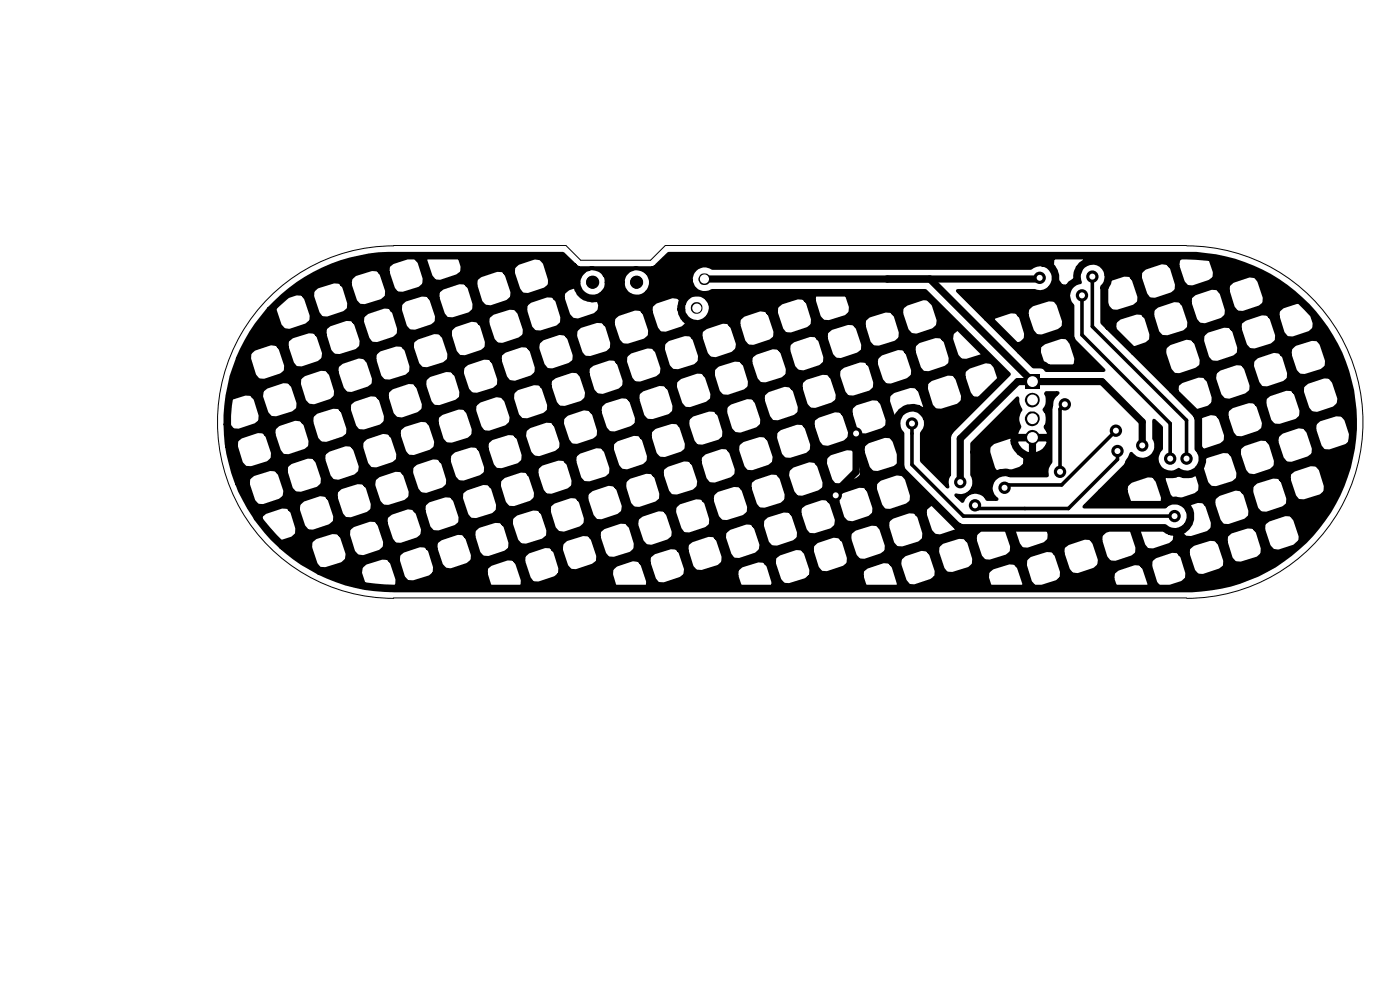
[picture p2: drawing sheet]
<svg xmlns="http://www.w3.org/2000/svg" width="297mm" height="210mm" viewBox="0 0 297 210" stroke-linecap="round" stroke-linejoin="round" font-family="sans-serif">
<path d="M197.3 59.2l21.7 21.7M220.6 58.9l-.3 .3h-70.9M181.6 91.9v8.2l-4.3 4.3v.7M242.3 94.5v-5l-8.5-8.6h-17.9l-12.2 12.2v9.2" fill="none" stroke="#000" stroke-width="1.5"/>
<path d="M231.7 58.7v10.6l20 19.9v8.1M57 65.5h1.2l1.2 3.5 .8 1 1.2 .1 3.6-1.1 1-.9 .1-1.2-1.2-3.5-.3-.5h1.7l1.1 3.5 .8 1 1.3 .1 3.5-1.2 1-.7v-1.3l-1.1-3.5-.4-.5h1.7l1.2 3.6 .8 .9 1.2 .1 3.6-1.1 1-.8 .1-1.3-1.2-3.6-.3-.4h1.7l1.1 3.6 .8 .9 1.3 .1 3.5-1.1 1-.9v-1.2l-1.1-3.5-.4-.5h1.7l1.2 3.5 .8 1 1.2 .1 3.6-1.2 1-.7 .1-1.3-.6-1.8h-7.2l-.1 .4h-1.7l-.4-.4h-1.7l-3.1 1-1 .7v1.3h-1.7l-.5-.5-1.2-.1-3.6 1.1-.9 .9-.2 1.2h-1.7l-.4-.5-1.3-.1-3.5 1.1-1 .9v1.2h-1.7l-.5-.5-1.2-.1-1.8 .6-2.9 2.6h-1.2a35.8 35.8 0 0 1 25.4-11.7h37l2.8 2.8 .5 .3h15.9l.5-.3 2.8-2.8h111.9l2 .3a35.7 35.7 0 0 1 31.7 36.9 35.7 35.7 0 0 1-34.6 34.3l-171.4-.1a35 35 0 0 1-13.9-3.7h8.8l.8 2.3 2.3 .4 4.4 .2 .3-.2 .1-1.3-1.2-3.6-.3-.4h1.7l1.1 3.6 .8 .9 1.3 .1 3.5-1.1 .8-.7h11.1l.8 2.7h6.8l.2-1.3-1.2-3.6-.4-.4h1.7l1.2 3.5 .8 1.1h1.3l3.5-1.1 .8-.7h11.1l.7 2.5h7l.1-1.1-1.2-3.5-.4-.5h1.7l1.2 3.6 .8 .9 1.2 .1 3.6-1.2 .8-.6h11.1l.7 2.3h7v-.9l-1.1-3.6-.4-.4h1.7l1.2 3.6 .8 .9 1.2 .1 3.6-1.1 .7-.7h11.1l.7 2.1h7.1v-.7l-1.1-3.5-.4-.5h1.7l1.2 3.5 .8 1.1h1.2l3.6-1.2 .7-.5h11.1l.6 1.8h7.2l.1-.5-1.2-3.5-.3-.5h1.7l1.1 3.6 .8 .9h1.6l3.2-1 .8-.7h11l.6 1.7h7.2l.1-.3-1.2-3.6-.3-.4h1.7l1.1 3.6 .6 .7h2.4l2.6-.8 1-.9v-1.2l-1.1-3.5-.4-.4h1.7l1.2 3.5 .8 .9 1.2 .1 3.6-1.2 1-.7 .1-1.3-1.2-3.5-.3-.5h1.7l1.1 3.6 .8 .9 1.3 .1 3.5-1.1 1-.8v-1.3l-1.1-3.6-.4-.4h1.7l1.2 3.6 .8 .9 1.2 .2 3.4-1.1 1.2-1.1 .1-1-1.2-3.6-.8-1-1.2-.1-3.6 1.2-1 .7-.1 1.3h-1.7l-.4-.5-1.3-.1-3.5 1.1-1 .9v1.2h-1.7l-.5-.5-1.2-.1-3.6 1.1-1 .9-.1 1.3h-1.7l-.4-.6-1.3-.1-3.5 1.2-1 .7v1.3h-1.7l-.5-.5-1.2-.1-3.6 1.2-.9 .8-.2 1.2h-11l.2-.1 .1-1.3-1.2-3.6-.4-.4h1.7l1.2 3.6 .8 .9 1.2 .2 3.6-1.2 .9-.9 .2-1.2-1.2-3.5-.3-.5h1.7l1.1 3.5 .8 1.1h1.3l3.5-1.1 1-.8 .1-1.3-1.3-3.7h1.5l1.1 3.3 .8 .9 1.2 .1 3.6-1.2 .9-.7 .1-1.6h-.7l-.6-.2h2.7l.8 1 1.3 .1 3.5-1.1 1-.9 .1-1.2-1.2-3.6-.4-.4h1.7l1.2 3.5 .8 1.1 1.2 .1 3.6-1.2 .9-.9 .1-1.2-1.1-3.5-.4-.4h1.8l1.1 3.5 .8 .9 1.3 .1 3.5-1.2 1-.7 .1-1.3-1.2-3.5-.4-.5h1.7l1.2 3.6 .8 .9 1.3 .1 3.5-1.1 .9-.8 .1-1.3-1.1-3.6-.8-.9-1.3-.1-3.6 1.2-.9 .8-.1 1.2h-1.7l-.4-.5-1.3-.1-3.5 1.1-.9 .9-.1 1.3h-1.8l-.4-.6-1.2-.1-3.6 1.2-1 .8-.1 1.2h-1.7l-.4-.5-1.3-.1-2 .7 .6 .9a2.63 2.63 0 0 1 .1 3.1l-.1 .1a3.2 3.2 0 0 1-2 1.9h-2.7l-1.1-.6h-11.5l-.8 .3-.9 .8-.1 1.2h-1.7l-.5-.5-1.2-.1-3.6 1.2-1 .7-.1 1.3h-1.7l-.4-.5-1.3-.1-3.5 1.1-.9 .9-.1 1.2h-1.7l-.5-.5-1.2-.1-3.6 1.1-1 .9-.1 1.3h-11.1l.3-.2 .1-1.3-1.2-3.5-.4-.5h1.7l1.2 3.6 .8 .9 1.3 .1 3.5-1.1 .9-.8 .1-1.3-1.1-3.6-.4-.4h1.7l1.2 3.6 .8 .9 1.2 .1 3.6-1.1 1-.9 .1-1.2-1.2-3.5h1.5l1 3 .8 1.1h1.3l3.5-1.1 .9-.9 .1-1.2-.2-.9h-14.3l-1.1 .8-.2 1.3h-1.7l-.4-.5-1.3-.1-3.5 1.1-1 .9-.1 1.2h-1.7l-.4-.5-1.2-.1-3.6 1.1-.9 .9-.2 1.2h-1.7l-.4-.5-1.3-.1-3.5 1.2-1 .7-.1 1.3h-11.1l.3-.2 .1-1.2-1.2-3.6-.3-.4h1.7l1.1 3.5 .8 1.1h1.3l3.5-1.1 1-.8v-1.3l-1.1-3.5-.4-.5h1.7l1.2 3.6 .8 .9 1.2 .1 3.6-1.2 1-.7 .1-1.3-1.2-3.6-.3-.4h1.7l1.1 3.6 .8 .9 1.3 .1 3.5-1.1 1-.9v-1.2l-1.1-3.6-.4-.4h1.7l1.2 3.6 .8 .9 1.2 .2 3.6-1.2 .4-.4-.7-.3-5-5-1.4 1-.1 1.2h-1.7l-.4-.5-1.3-.1-3.5 1.2-1 .7v1.3h-1.7l-.5-.5-1.2-.1-3.6 1.1-1 .9-.1 1.2h-1.7l-.4-.5-1.3-.1-3.5 1.2-1 .8v1.2h-1.7l-.5-.5-1.2-.1-3.6 1.2-1 .7-.1 1.3h-1.7l-.4-.5-1.3-.1-3.5 1.1-1 .9v1.2h-11.1l.1-.1 .2-1.3-1.2-3.6-.3-.4h1.7l1.1 3.6 .8 .9 1.3 .1 3.5-1.1 1-.9 .1-1.2-1.2-3.6-.4-.4h1.7l1.2 3.5 .8 1.1h1.2l3.6-1.1 .9-.9 .2-1.2-1.2-3.5-.3-.4h1.7l1.1 3.5 .8 .9 1.3 .1 3.5-1.2 1-.7 .1-1.3-1.2-3.6-.4-.4h1.7l1.2 3.6 .8 .9 1.2 .1 3.6-1.1 .9-.8 .2-1.3-1.2-3.6-.4-.4h1.8l1.1 3.6 .8 .9 1.3 .2 3.5-1.2 1-.9 .1-1.2-1.2-3.5-.4-.5h1.7l1.2 3.5 .8 1 1.3 .1 3.5-1.2 .9-.7 .1-1.3-1.1-3.5-.8-1-1.3-.1-3.6 1.1-.9 .9-.1 1.2h-1.7l-.4-.5-1.3-.1-3.5 1.2-.9 .7-.1 1.3h-1.8l-.4-.5-1.2-.1-3.6 1.2-1 .8-.1 1.2h-1.7l-.4-.5-1.3-.1-3.5 1.1-.9 .9-.1 1.3h-1.7l-.5-.6-1.2-.1-3.6 1.2-1 .8-.1 1.2h-1.7l-.4-.5-1.3-.1-3.5 1.2-.9 .7-.1 1.3h-1.7l-.5-.5-1.2-.1-3.6 1.1-1 .9-.1 1.2h-1.7l-.4-.5-1.3-.1-3.5 1.1-.9 .9-.1 1.2h-11.1l.1-.2 .1-1.2-1.1-3.5-.4-.5h1.7l1.2 3.6 .8 .9 1.2 .1 3.6-1.2 1-.7 .1-1.3-1.2-3.6-.3-.4h1.6l1.2 3.6 .8 .9 1.3 .1 3.5-1.1 .9-.9 .1-1.2-1.1-3.6-.4-.4h1.7l1.2 3.6 .8 .9 1.2 .2 3.6-1.2 1-.9 .1-1.2-1.2-3.5-.3-.5h1.6l1.2 3.5 .8 1 1.3 .1 3.5-1.2 1-.7v-1.3l-1.1-3.5-.4-.5h1.7l1.2 3.6 .8 .9 1.2 .1 3.6-1.1 1-.8 .1-1.3-1.2-3.6-.3-.4h1.6l1.2 3.6 .8 .9 1.3 .1 3.5-1.1 1-.9v-1.2l-1.1-3.5-.4-.5h1.7l1.2 3.5 .8 1.1h1.2l3.6-1.1 1-.8 .1-1.3-1.2-3.5-.3-.5h1.7l1.1 3.6 .8 .9 1.3 .1 3.5-1.2 1-.7v-1.3l-1.1-3.6-.4-.4h1.7l1.2 3.6 .8 .9 1.2 .1 3.6-1.1 .8-.7v-2.2l-.9-2.8-.8-.9-1.2-.1-3.6 1.2-.9 .7-.2 1.3h-1.7l-.4-.5-1.3-.1-3.5 1.1-1 .9v1.2h-1.7l-.5-.5-1.2-.1-3.6 1.2-.9 .8-.2 1.2h-1.7l-.4-.5-1.3-.1-3.5 1.2-1 .7-.1 1.3h-1.6l-.5-.5-1.2-.1-3.6 1.1-.9 .9-.2 1.2h-1.7l-.4-.5-1.3-.1-3.5 1.1-1 .9-.1 1.2h-1.6l-.5-.5-1.2-.1-3.6 1.2-.9 .7-.2 1.3h-1.7l-.4-.5-1.3-.1-3.5 1.2-1 .8-.1 1.2h-1.6l-.5-.5-1.2-.1-3.6 1.1-.9 .9-.2 1.2h-1.7l-.4-.5-1.3-.1-3.5 1.2-1 .8-.1 1.2h-1.7l-.4-.5-1.2-.1-3.6 1.2-.9 .7-.1 1.3h-11.1l.2-.2v-1.2l-1.1-3.6-.4-.4h1.7l1.2 3.5 .8 1 1.2 .1 3.6-1.1 1-.9 .1-1.2-1.2-3.5-.3-.4h1.7l1.1 3.5 .8 .9 1.3 .1 3.5-1.2 1-.7v-1.3l-1.1-3.5-.4-.5h1.7l1.2 3.6 .8 .9 1.2 .1 3.6-1.1 1-.8 .1-1.3-1.2-3.6-.3-.4h1.7l1.1 3.6 .8 .9 1.3 .2 3.5-1.2 1-.9 .1-1.2-1.2-3.5-.4-.5h1.7l1.2 3.5 .9 1 1.1 .1 3.6-1.2 .9-.7 .2-1.3-1.2-3.5-.3-.5h1.7l1.1 3.6 .8 .9 1.3 .1 3.5-1.2 1-.7 .1-1.3-1.1-3.6-.5-.4h1.7l1.2 3.6 .8 .9 1.2 .1 3.6-1.1 .9-.9 .2-1.2-1.2-3.6-.3-.4h1.7l1.1 3.5 .8 1.1h1.3l3.5-1.1 1-.9 .1-1.2-1.2-3.5-.4-.5h1.7l1.2 3.6 .8 .9 1.2 .1 3.6-1.2 .9-.7 .2-1.3-1.2-3.6-.3-.4h1.7l1.1 3.6 .8 .9 1.3 .1 3.5-1.1 1-.9 .1-1.2-1.2-3.6-.4-.4h1.7l1.2 3.6 .8 .9 1.2 .2 3.6-1.2 .9-.9 .2-1.2-1.2-3.5-.3-.5h1.7l1.1 3.5 .8 1 1.3 .1 3.5-1.2 1-.7 .1-1.3-1.2-3.5-.4-.5h1.7l1.2 3.6 .3 .2a3.7 3.7 0 0 1 5.7-2.2l.6 .6 .1-.8-1.2-3.6-.3-.4h1.7l1.1 3.6 .8 .9 1.3 .1 3.5-1.1 1-.9 .1-1.2-1.2-3.5-.4-.5h1.7l1.2 3.5 .8 1.1h1.2l4.4-4.2-.9-2.5-.8-1-1.2-.1-3.6 1.2-1 .8-.1 1.2h-1.7l-.4-.5-1.3-.1-3.5 1.2-.9 .7-.1 1.3h-1.7l-.5-.5-1.2-.1-3.6 1.1-1 .9-.1 1.2h-1.7l-.4-.5-1.3-.1-3.5 1.1-.9 .9-.1 1.2h-1.7l-.5-.5-1.2-.1-3.6 1.2-1 .7-.1 1.3h-1.7l-.4-.5-1.3-.1-3.5 1.2-.9 .8-.1 1.2h-1.7l-.5-.5-1.2-.1-3.6 1.1-1 .9-.1 1.2h-1.7l-.4-.5-1.3-.1-3.5 1.2-1 .8v1.2h-1.7l-.5-.5-1.2-.1-3.6 1.2-1 .7-.1 1.3h-1.7l-.4-.5-1.3-.1-3.5 1.1-1 .9v1.2h-1.7l-.5-.5-1.2-.1-3.6 1.1-1 .9-.1 1.2h-1.7l-.4-.5-1.3-.1-3.5 1.2-1 .7v1.3h-1.7l-.5-.5-1.2-.1-3.6 1.1-1 .9-.1 1.2h-1.7l-.4-.5-1.3-.1-3.5 1.1-1 .9v1.3h-1.7l-.5-.6-1.2-.1-3.6 1.2-1 .7-.1 1.3h-1.7l-.4-.5-1.3-.1-3.5 1.2-1 .7v1.3h-1.7l-.5-.5-1.2-.1-3.6 1.1-.9 .9-.2 1.2h-8.8a36.4 36.4 0 0 1-8-5.4h6.2l1.2 3.6 .8 .9 1.2 .1 3.6-1.1 .9-.9 .2-1.2-1.2-3.6-.3-.4h1.7l1.1 3.6 .8 .9 1.3 .2 3.5-1.2 1-.9 .1-1.2-1.2-3.5-.4-.5h1.7l1.2 3.5 .8 1 1.2 .1 3.6-1.2 .9-.7 .2-1.3-1.2-3.5-.4-.5h1.8l1.1 3.6 .8 .9 1.3 .1 3.5-1.2 1-.7 .1-1.3-1.2-3.6-.4-.4h1.7l1.2 3.6 .8 .9 1.3 .1 3.5-1.1 .9-.9 .1-1.2-1.1-3.6-.4-.4h1.8l1.1 3.5 .8 1.1h1.3l3.6-1.1 .9-.9 .1-1.2-1.2-3.5-.4-.5h1.7l1.2 3.6 .8 .9 1.3 .1 3.5-1.2 .9-.7 .1-1.3-1.1-3.6-.4-.4h1.8l1.1 3.6 .8 .9 1.3 .1 3.6-1.1 .9-.9 .1-1.2-1.2-3.6-.4-.4h1.7l1.2 3.6 .8 .9 1.3 .2 3.5-1.2 .9-.9 .1-1.2-1.1-3.5-.4-.4h1.8l1.1 3.5 .8 .9 1.3 .1 3.6-1.2 .9-.7 .1-1.3-1.2-3.5-.4-.5h1.7l1.2 3.6 .8 .9 1.3 .1 3.5-1.1 .9-.8 .1-1.3-1.1-3.6-.4-.4h1.8l1.1 3.6 .8 .9 1.3 .2 3.6-1.2 .9-.9 .1-1.2-1.2-3.5-.4-.5h1.7l1.2 3.5 .8 1.1h1.3l3.5-1.1 .9-.8 .1-1.3-1.1-3.5-.4-.5h1.8l1.1 3.6 .8 .9 1.2 .1 3.6-1.2 1-.7 .1-1.3-1.2-3.6-.3-.4h1.6l1.2 3.6 .8 .9 1.3 .1 3.5-1.1 .9-.9 .1-1.2-1.1-3.6-.4-.4h1.7l1.2 3.5 .8 1.1h1.2l3.6-1.1 1-.9 .1-1.2-1.2-3.5-.3-.4h1.6l1.2 3.5 .8 .9 1.3 .1 3.5-1.2 1-.7v-1.3l-1.1-3.6-.4-.4h1.7l1.2 3.6 .8 .9 1.2 .1 3.7-1.2-5.5-5.6-1.2 1-.2 1.2h-1.7l-.4-.5-1.3-.1-3.5 1.1-1 .9-.1 1.3h-1.6l-.5-.6-1.2-.1-3.6 1.2-.9 .8-.2 1.2h-1.7l-.4-.5-1.3-.1-3.5 1.2-1 .7-.1 1.3h-1.6l-.5-.5-1.2-.1-3.6 1.1-.9 .9-.1 1.2h-1.8l-.4-.5-1.3-.1-3.5 1.1-1 .9-.1 1.2h-1.7l-.4-.5-1.2-.1-3.6 1.2-.9 .7-.1 1.3h-1.8l-.4-.5-1.3-.1-3.5 1.1-1 .9-.1 1.2h-1.7l-.4-.5-1.2-.1-3.6 1.1-.9 .9-.1 1.3h-1.8l-.4-.6-1.3-.1-3.5 1.2-1 .7-.1 1.3h-1.7l-.4-.5-1.2-.1-3.6 1.2-.9 .7-.1 1.3h-1.8l-.4-.5-1.3-.1-3.5 1.1-1 .9-.1 1.2h-1.7l-.4-.5-1.3-.1-3.5 1.2-.9 .8-.1 1.2h-1.8l-.4-.5-1.2-.1-3.6 1.2-1 .7-.1 1.3h-1.7l-.4-.5-1.3-.1-3.5 1.1-.9 .9-.1 1.2h-1.8l-.4-.5-1.2-.1-3.6 1.1-1 .9-.1 1.2h-1.7l-.4-.5-1.3-.1-3.5 1.2-.9 .7-.1 1.3h-1.7l-.5-.5-1.2-.1-3.6 1.1-1 .9-.1 1.2h-6.2a33.8 33.8 0 0 1-5.4-6.1h1.1l1.7 2.1 2.6 2.8 2.4-.7 1-.9v-1.2l-1.1-3.6-.4-.4h1.7l1.2 3.5 .8 1.1h1.2l3.6-1.1 1-.9 .1-1.2-1.2-3.5-.3-.5h1.6l1.2 3.6 .8 .9 1.3 .1 3.5-1.2 1-.7v-1.3l-1.1-3.6-.4-.4h1.7l1.2 3.6 .8 .9 1.2 .1 3.6-1.1 1-.9 .1-1.2-1.2-3.6-.3-.4h1.7l1.1 3.5 .8 1 1.3 .1 3.5-1.1 1-.9v-1.2l-1.1-3.5-.4-.5h1.7l1.2 3.6 .8 .9 1.2 .1 3.6-1.2 1-.7 .1-1.3-1.2-3.6-.3-.4h1.7l1.1 3.6 .8 .9 1.3 .1 3.5-1.1 1-.9v-1.2l-1.1-3.6-.4-.4h1.7l1.2 3.6 .8 .9 1.2 .2 3.6-1.2 1-.9 .1-1.2-1.2-3.5-.3-.5h1.7l1.1 3.5 .8 1 1.3 .1 3.5-1.2 1-.7v-1.3l-1.1-3.5-.4-.5h1.7l1.2 3.6 .8 .9 1.2 .1 3.6-1.2 1-.7 .1-1.3-1.2-3.6-.3-.4h1.7l1.1 3.6 .8 .9 1.3 .1 3.5-1.1 1-.9v-1.2l-1.1-3.6-.4-.4h1.7l1.2 3.5 .8 1.1h1.2l3.6-1.1 1-.9 .1-1.2-1.2-3.5-.3-.5h1.7l1.1 3.6 .8 .9 1.3 .1 3.5-1.2 1-.7v-1.3l-1.1-3.6-.4-.4h1.7l1.2 3.6 .8 .9 1.2 .1 3.6-1.1 1-.9 .1-1.2-1.2-3.6-.3-.4h1.7l1.1 3.6 .8 .9 1.3 .2 3.5-1.2 1-.9 .1-1.2-1.2-3.5-.4-.4h1.7l1.2 3.5 .9 .9 1.1 .1 3.6-1.2 1-.7 .1-1.3-1.2-3.5-.3-.5h1.7l1.1 3.6 .8 .9 1.3 .1 3.5-1.1 1-.8 .1-1.3-1.1-3.6-.5-.4h1.7l1.2 3.6 .9 .9 1.1 .2 3.6-1.2 .9-.9 .2-1.2-1.1-3.3-1.2-1.2-.9-.1-3.6 1.2-1 .7-.1 1.3h-1.7l-.4-.5-1.3-.1-3.5 1.1-1 .9v1.2h-1.7l-.5-.5-1.2-.1-3.6 1.1-1 .9-.1 1.3h-1.7l-.4-.6-1.3-.1-3.5 1.2-1 .7v1.3h-1.7l-.5-.5-1.2-.1-3.6 1.2-1 .8-.1 1.2h-1.7l-.4-.5-1.3-.1-3.5 1.1-1 .9v1.2h-1.7l-.5-.5-1.2-.1-3.6 1.2-1 .8-.1 1.2h-1.7l-.4-.5-1.3-.1-3.5 1.2-1 .7v1.3h-1.7l-.5-.5-1.2-.1-3.6 1.1-.9 .9-.2 1.2h-1.7l-.4-.5-1.3-.1-3.5 1.1-1 .9v1.2h-1.7l-.5-.5-1.2-.1-3.6 1.2-.9 .7-.2 1.3h-1.7l-.4-.5-1.3-.1-3.5 1.1-1 .9v1.2h-1.7l-.5-.5-1.2-.1-3.6 1.1-.9 .9-.2 1.2h-1.7l-.4-.5-1.3-.1-3.5 1.2-1 .7v1.3h-1.7l-.5-.5-1.2-.1-3.6 1.2-.9 .7-.2 1.3h-1.7l-.4-.5-1.3-.1-3.5 1.1-1 .9-.1 1.2h-1.6l-.5-.5-1.2-.1-3.6 1.1-.9 .9-.2 1.2h-1.7l-.4-.5-1.3-.1-3.5 1.2-1 .7v.6h-1.1l-2.4-4.1-1.5-3.2h2.3l1.2 3.6 .9 .9 1.1 .1 3.6-1.2 .9-.7 .2-1.3-1.2-3.6-.3-.4h1.7l1.1 3.6 .8 .9 1.3 .1 3.5-1.1 1-.9 .1-1.2-1.2-3.6-.4-.4h1.7l1.2 3.6 .8 .9 1.2 .2 3.6-1.2 .9-.9 .2-1.2-1.2-3.5-.3-.5h1.7l1.1 3.5 .8 1 1.3 .1 3.5-1.2 1-.7 .1-1.3-1.2-3.5-.4-.5h1.7l1.2 3.6 .8 .9 1.2 .1 3.6-1.2 .9-.7 .2-1.3-1.2-3.6-.3-.4h1.7l1.1 3.6 .8 .9 1.3 .1 3.5-1.1 1-.9 .1-1.2-1.2-3.6-.4-.4h1.7l1.2 3.5 .8 1.1h1.2l3.6-1.1 .9-.9 .2-1.2-1.2-3.5-.3-.5h1.7l1.1 3.6 .8 .9 1.3 .1 3.5-1.2 1-.7 .1-1.3-1.2-3.6-.4-.4h1.7l1.2 3.6 .8 .9 1.2 .1 3.6-1.1 .9-.9 .2-1.2-1.2-3.6-.3-.4h1.7l1.1 3.5 .8 1 1.3 .1 3.5-1.1 1-.9 .1-1.2-1.2-3.5-.4-.4h1.7l1.2 3.5 .8 .9 1.2 .1 3.6-1.2 .9-.7 .2-1.3-1.2-3.5-.3-.5h1.7l1.1 3.6 .8 .9 1.3 .1 3.5-1.1 1-.8 .1-1.3-1.2-3.6-.4-.4h1.7l1.2 3.6 .8 .9 1.3 .2 3.5-1.2 .9-.9 .2-1.2-1.2-3.5-.4-.5h1.8l1.1 3.5 .8 1.1h1.3l3.6-1.2 .9-.7 .1-1.3-1.2-3.5-.4-.5h1.7l1.2 3.6 .8 .9 1.3 .1 3.5-1.2 .9-.7 .1-1.3-1.1-3.6-.4-.4h1.8l1.1 3.6 .8 .9 1.3 .1 3.6-1.1 .9-.9 .1-1.2-.9-2.6h-6.8l-.1 1.2h-1.8l-.4-.5-1.3-.1-3.5 1.1-1 .9-.1 1.2h-1.7l-.4-.5-1.3-.1-3.5 1.1-.9 .9-.1 1.2h-1.8l-.4-.5-1.2-.1-3.6 1.2-1 .7-.1 1.3h-1.7l-.4-.5-1.3-.1-3.5 1.1-.9 .9-.1 1.2h-1.7l-.5-.5-1.2-.1-3.6 1.1-1 .9-.1 1.3h-1.7l-.4-.6-1.3-.1-3.5 1.2-.9 .7-.1 1.3h-1.7l-.5-.5-1.2-.1-3.6 1.2-1 .7-.1 1.3h-1.7l-.4-.5-1.3-.1-3.5 1.1-.9 .9-.1 1.2h-1.7l-.5-.5-1.2-.1-3.6 1.1-1 .9-.1 1.2h-1.7l-.4-.5-1.3-.1-3.5 1.2-.9 .7-.1 1.3h-1.7l-.5-.5-1.2-.1-3.6 1.1-1 .9-.1 1.2h-1.7l-.4-.5-1.3-.1-3.5 1.1-.9 .9-.1 1.2h-1.7l-.5-.5-1.2-.1-3.6 1.2-1 .7-.1 1.3h-1.7l-.4-.5-1.3-.1-3.5 1.2-.9 .8-.1 1.2h-1.7l-.5-.5-1.2-.1-3.6 1.1-1 .9-.1 1.2h-2.3l-.2-.5a45.7 45.7 0 0 1-2-7.5h2l1.1 3.6 .8 .9 1.3 .1 3.6-1.1 .9-.9 .1-1.2-1.2-3.6-.4-.4h1.7l1.2 3.5 .8 1 1.3 .1 3.5-1.2 .9-.7 .1-1.3-1.1-3.5-.4-.5h1.8l1.1 3.6 .8 .9 1.3 .1 3.6-1.2 .9-.7 .1-1.3-1.2-3.6-.4-.4h1.7l1.2 3.6 .8 .9 1.3 .1 3.5-1.1 .9-.9 .1-1.2-1.1-3.6-.4-.4h1.8l1.1 3.5 .8 1 1.3 .1 3.5-1.1 1-.9 .1-1.2-1.2-3.5-.3-.5h1.6l1.2 3.6 .8 .9 1.3 .1 3.5-1.2 .9-.7 .1-1.3-1.1-3.6-.4-.4h1.7l1.2 3.6 .8 .9 1.2 .1 3.6-1.1 1-.9 .1-1.2-1.2-3.6-.3-.4h1.6l1.2 3.6 .8 .9 1.3 .2 3.5-1.2 1-.9v-1.2l-1.1-3.5-.4-.5h1.7l1.2 3.5 .8 1 1.2 .1 3.6-1.2 1-.7 .1-1.3-1.2-3.5-.3-.5h1.6l1.2 3.6 .8 .9 1.3 .1 3.5-1.1 1-.8v-1.3l-1.1-3.6-.4-.4h1.7l1.2 3.6 .8 .9 1.2 .1 3.6-1.1 1-.9 .1-1.2-1.2-3.6-.3-.4h1.7l1.1 3.5 .8 1.1h1.3l3.5-1.1 1-.9-.7-.8a4.5 4.5 0 0 1-1-2.2h.9l.1 .6a3 3 0 0 0 2.9 2 2.88 2.88 0 0 0 2.7-3.1 2.88 2.88 0 0 0-3.1-2.7 2.88 2.88 0 0 0-2.6 3.2h-.9v-.7l.4-1.3-.6-.7-1.3-.1-3.5 1.2-1 .8v1.2h-1.7l-.5-.5-1.2-.1-3.6 1.2-.9 .7-.2 1.3h-1.7l-.4-.5-1.3-.1-3.5 1.1-1 .9-.1 1.2h-1.6l-.5-.5-1.2-.1-3.6 1.1-.9 .9-.2 1.2h-1.7l-.4-.5-1.3-.1-3.5 1.2-1 .7-.1 1.3h-1.6l-.5-.5-1.2-.1-3.6 1.2-.9 .8-.2 1.2h-1.7l-.4-.5-1.3-.1-3.5 1.1-1 .9-.1 1.2h-1.6l-.5-.5-1.2-.1-3.6 1.2-.9 .8-.1 1.2h-1.8l-.4-.5-1.3-.1-3.5 1.2-1 .7-.1 1.3h-1.7l-.4-.5-1.2-.1-3.6 1.1-.9 .9-.1 1.2h-1.8l-.4-.5-1.3-.1-3.5 1.1-1 .9-.1 1.2h-1.7l-.4-.5-1.2-.1-3.6 1.2-.9 .7-.1 1.3h-2l-.3-4.7h.8v.3l.8 .9 1.3 .1 3.5-1.2 1-.7v-1.3l-1.1-3.6-.4-.4h1.7l1.2 3.6 .8 .9 1.2 .1 3.6-1.1 1-.9 .1-1.2-1.2-3.6-.3-.4h1.7l1.1 3.5 .8 1 1.3 .2 3.5-1.2 1-.9v-1.2l-1.1-3.5-.4-.5h1.7l1.2 3.5 .9 1 1.1 .1 3.6-1.2 1-.7 .1-1.3-1.2-3.5-.3-.5h1.7l1.1 3.6 .8 .9 1.3 .1 3.5-1.1 1-.8 .1-1.3-1.1-3.6-.5-.4h1.7l1.2 3.6 .9 .9 1.1 .1 3.6-1.1 1-.9 .1-1.2-1.2-3.6-.3-.4h1.7l1.1 3.5 .8 1.1h1.3l3.5-1.1 1-.8 .1-1.3-1.1-3.5-.5-.5h1.7l1.2 3.6 .9 .9 1.1 .1 3.6-1.2 1-.7 .1-1.3-1.2-3.6-.3-.4h1.7l1.1 3.6 .8 .9 1.3 .1 3.5-1.1 1-.9 .1-1.2-1.1-3.6-.5-.4h1.7l1.2 3.5 .9 1 1.1 .1 3.6-1.1 .9-.9 .2-1.2-.4-1.2a4.1 4.1 0 0 1-3.6-.5l-.7-.7-.6-1.5-1.5 .5-1 .8-.1 1.2h-1.7l-.4-.5-1.3-.1-3.5 1.2-.9 .7-.1 1.3h-1.7l-.5-.5-1.2-.1-3.6 1.1-1 .9-.1 1.2h-1.7l-.4-.5-1.3-.1-3.5 1.1-1 .9v1.2h-1.7l-.5-.5-1.2-.1-3.6 1.2-1 .7-.1 1.3h-1.7l-.4-.5-1.3-.1-3.5 1.1-1 .9v1.2h-1.7l-.5-.5-1.2-.1-3.6 1.1-1 .9-.1 1.2h-1.7l-.4-.5-1.3-.1-3.5 1.2-1 .7v1.3h-1.7l-.5-.5-1.2-.1-3.6 1.2-.9 .7-.2 1.3h-1.7l-.4-.5-1.3-.1-2.9 1-.5 3.6v1.9h-.8a35.2 35.2 0 0 1 2.6-13.9h2.5l1.1 3.5 .8 1 1.3 .1 3.5-1.2 1-.7 .1-1.3-1.2-3.5-.4-.5h1.7l1.2 3.6 .8 .9 1.3 .1 3.5-1.2 .9-.7 .2-1.3-1.2-3.6-.3-.4h1.7l1.1 3.6 .8 .9 1.3 .1 3.6-1.1 .9-.9 .1-1.2-1.2-3.6-.4-.4h1.7l1.2 3.5 .8 1.1h1.3l3.5-1.1 .9-.9 .1-1.2-1.1-3.5-.4-.5h1.8l1.1 3.6 .8 .9 1.3 .1 3.6-1.2 .9-.7 .1-1.3-1.2-3.6-.4-.4h1.7l1.2 3.6 .8 .9 1.3 .1 3.5-1.1 .9-.9 .1-1.2-1.1-3.6-.4-.4h1.8l1.1 3.6 .8 .9 1.3 .2 3.6-1.2 .9-.9 .1-1.2-1.2-3.5-.4-.5h1.7l1.2 3.5 .8 1 1.3 .1 3.5-1.2 .9-.7 .1-.7h6.1l.1 .6a2.94 2.94 0 0 0 3.2 2.4 2.94 2.94 0 0 0 2.7-3h3.4l.1 .6a2.97 2.97 0 0 0 3.4 2.4 2.97 2.97 0 0 0 2.5-3.4l8.5 .1a2.95 2.95 0 0 0 4.5 2.1h45.2l17.8 17.7-12.4 12.3-.3 .9v8.1l-.4 .8-.1 .8 .1 1-5.5-5.6v-5.8l.2-.2a2.92 2.92 0 0 0-.2-4 2.92 2.92 0 0 0-4.1 .1 2.92 2.92 0 0 0 .1 4.1v7l.1 .6 11.9 11.9 .6 .2h43.1a2.89 2.89 0 0 0 4.1 0 2.89 2.89 0 0 0 0-4.1 2.89 2.89 0 0 0-4.1 0h-17.2l3.4-3.4h5.4l.9 2.5h6.9l.1-1.1-1.2-3.5-.3-.4h1.6l1.2 3.5 .6 .7 1-.1 1 .3 3-1.1 1-.7v-1.3l-.7-2.4h-.1a4.1 4.1 0 0 1-3.8 .1l-.6 .4a3.1 3.1 0 0 1-2.5-.2l-.1 .8h-1.6l-.5-.6-1.2-.1-3.6 1.2-.9 .8-.2 1.2h-5.4l5.5-5.5 1.1-2.4a2.9 2.9 0 0 0 4 .8 2.9 2.9 0 0 0 .8-4v-3.8l1.5 1.4v4.6l-.5 .5a2.92 2.92 0 0 0 .5 3.7 2.92 2.92 0 0 0 3.8 .2 2.8 2.8 0 0 0 3.8-.3h1.1l1 3.2 .8 .9 1.2 .1 3.6-1.1 1-.8 .1-1.3-1.2-3.6-.3-.4h1.6l1.2 3.6 .8 .9 1.3 .2 3.5-1.2 1-.9v-1.2l-1.1-3.5-.4-.5h1.7l1.2 3.5 .8 1.1h1.2l3.6-1.1 1-.8 .1-1.3-1.2-3.5-.3-.5h1.7l1.1 3.6 .8 .9 1.3 .1 3.5-1.2 .7-.6 .3-1.8-1.1-3.2-.8-.9-1.3-.1-3.5 1.1-1 .9v1.2h-1.7l-.5-.5-1.2-.1-3.6 1.2-.9 .8-.2 1.2h-1.7l-.4-.5-1.3-.1-3.5 1.2-1 .7-.1 1.3h-1.6l-.5-.5-1.2-.1-3.6 1.1-.4 .4v.8l-.5 1.3h-1.1l.1-.1a2.62 2.62 0 0 0-.2-3.9v-6.4l-.2-.5h1v.2v6.4l.5 .5h.4l3.5-1.1 1-.8 .1-1.3-1.2-3.5-.4-.4h1.7l1.2 3.5 .8 .9 1.2 .1 3.6-1.2 .9-.7 .2-1.3-1.2-3.5-.3-.5h1.7l1.1 3.6 .8 .9 1.3 .1 3.5-1.1 1-.8 .1-1.3-1.2-3.6-.4-.4h1.7l1.2 3.6 .8 .9 1.2 .2 3.6-1.2 .9-.9 .2-1.2-1.2-3.5-.8-1-1.2-.1-3.6 1.2-1 .8-.1 1.2h-1.7l-.4-.5-1.3-.1-3.5 1.2-.9 .8-.1 1.2h-1.7l-.5-.5-1.2-.1-3.6 1.1-1 .9-.1 1.3h-1.7l-.4-.6-1.3-.1-2.2 .7h-1l-.1-.4-5.1-5.1h1.2l4.3 4.3 2.5-.8 .9-.8 .1-1.3-1.1-3.6-.4-.4h1.7l1.2 3.6 .8 .9 1.2 .2 3.6-1.2 1-.9 .1-1.2-1.2-3.5-.3-.5h1.6l1.2 3.5 .8 1.1h1.3l3.5-1.1 .9-.8 .1-1.3-1.1-3.5-.4-.5h1.7l1.2 3.6 .8 .9 1.2 .1 3.6-1.1 1-.8 .1-1.3-1.2-3.6-.8-.9-1.2-.1-3.6 1.1-.9 .9-.2 1.2h-1.7l-.4-.5-1.3-.1-3.5 1.2-1 .8-.1 1.2h-1.6l-.5-.5-1.2-.1-3.6 1.2-.9 .7-.2 1.3h-1.7l-.4-.5-1.3-.1-3.5 1.2-1 .8-.1 1.2h-1.2l-8.1-8h6.7l1.2 3.5 .8 1.1h1.2l3.6-1.1 1-.8 .1-1.3-1.2-3.5-.3-.5h1.7l1.1 3.6 .8 .9 1.3 .1 3.5-1.2 1-.7v-1.3l-1.1-3.6-.4-.4h1.7l1.2 3.6 .9 .9 1.1 .1 3.6-1.1 1-.9 .1-1.2-1.2-3.6-.3-.4h1.7l1.1 3.6 .8 1 1.3 .1 3.5-1.2 1-.9a4.3 4.3 0 0 0-1.9-4.3l-1.4-1.4-3.4 1.1-1 .8v1.2h-1.7l-.5-.5-1.2-.1-3.6 1.2-1 .8-.1 1.2h-1.7l-.4-.5-1.3-.1-3.5 1.1-1 .9v1.2h-1.7l-.5-.5-1.2-.1-3.6 1.2-1 .8-.1 1.2h-6.7l-5.4-5.3h1.5l.2 .4 3.9 3.9 2.7-1 .9-.7 .1-1.3-1.1-3.5-.4-.5h1.8l1.1 3.6 .8 .9 1.3 .1 3.6-1.1 .9-.8 .1-1.3-1.2-3.6-.4-.4h1.7l1.2 3.6 .8 .9 1.3 .2 3.5-1.2 .9-.9 .1-1.2-1.1-3.5-.4-.5h1.8l1.1 3.5 .8 1.1h1.3l3.6-1.1 .9-.8 .1-1.3-1.2-3.5-.8-1-1.2-.1-3.6 1.1-.9 .9-.1 1.2h-1.8l-.4-.5-1.3-.1-3.5 1.2-1 .7-.1 1.3h-1.7l-.4-.5-1.3-.1-3.5 1.2-.9 .8-.1 1.2h-1.8l-.4-.5-1.2-.1-3.6 1.1-1 .9-.1 1.3h-1.5l-1.1-1.1v-7.4h.9v3.1l.3 .9 .8 .9 1.2 .1 3.6-1.1 1-.9 .1-1.1-1.2-3.6-.3-.5h1.7l1.1 3.5 .8 1.1h1.3l3.5-1.1 1-.8v-1.3l-1.1-3.5-.4-.5h1.7l1.2 3.6 .8 .9 1.2 .1 3.6-1.2 1-.7 .1-1.3-.9-2.7-6.3-.3-.5 .4-.2 1.2h-1.7l-.4-.5-1.3-.1-3.5 1.2-1 .8v1.2h-1.7l-.5-.5-1.2-.1-2.9 .9-.3 1-.6 .9h-.9v-.3a2.89 2.89 0 0 0-1.5-5 2.89 2.89 0 0 0-3.1 4.1 2.84 2.84 0 0 0-2.4 1.9 2.84 2.84 0 0 0 .7 3v6.7l.2 .5 6.4 6.5h-12.1l-.2-.2a1.15 1.15 0 0 0-1.1-.5h-1.5l-3-3.1h4.2l.8 2.3 .6 .2 .6 .5h5.4l.3-.4 .2-1.2-1.1-3.4-.9-1.1-1.2-.1-3.6 1.2-1 .8-.1 1.2h-4.2l-7-7h1.2l5.4 5.3 .8-.2 1-.9v-1.2l-1.1-3.5-.4-.4h1.7l1.2 3.4 .8 1 1.2 .1 3.6-1.2 1-.7 .1-1.3-1.2-3.5-.8-1-1.2-.1-3.6 1.1-.9 .9-.2 1.3h-1.7l-.4-.6-1.3-.1-3.5 1.2-.5 .4h-1.2l-6-6h16.3a2.91 2.91 0 0 0 3.9-2 2.91 2.91 0 0 0-2.5-3.6h2.3l.1 .3 .8 1 .2 1v1.1l.9 1.2 1.2 .1 .6-.9 1.1-.7a3.5 3.5 0 0 1 2-3.9l.2-.1-.1-.5h-6.6l-.3 .2-.1 1.2-3.2 .1-.8 .2-.5 .5h-67.6a2.89 2.89 0 0 0-3.1-.1 2.89 2.89 0 0 0-1.4 2.7h-8.5l-.2-.5a2.95 2.95 0 0 0-3.3-2 2.95 2.95 0 0 0-2.5 2.9h-3.4v-.3a2.97 2.97 0 0 0-3.2-2.7 2.97 2.97 0 0 0-2.8 3h-6.1v-.6l-1.1-3.5-.8-1-1.3-.1-3.5 1.1-1 .9-.1 1.2h-1.7l-.4-.5-1.2-.1-3.6 1.2-.9 .7-.1 1.3h-1.8l-.4-.5-1.3-.1-3.5 1.2-1 .8-.1 1.2h-1.7l-.4-.5-1.2-.1-3.6 1.1-.9 .9-.1 1.2h-1.8l-.4-.5-1.2-.1-3.6 1.2-1 .8-.1 1.2h-1.7l-.4-.5-1.2-.1-3.6 1.2-.9 .7-.1 1.3h-1.7l-.5-.5-1.2-.1-3.6 1.1-1 .9-.1 1.2h-1.7l-.4-.5-1.3-.1-3.5 1.1-.9 .9-.1 1.2-2.5-.1a37.2 37.2 0 0 1 6.6-10.5zM229.5 62.7v8.3l18.7 18.8v7.5M193.5 89.8v8.8l10.9 10.9h44.8M206.2 94.1l9.7-9.6v.8l.6 1.6a3.2 3.2 0 0 0-.2 3.7 1.74 1.74 0 0 0-.5 1.8h6.5l.2-.2a1.92 1.92 0 0 0-.7-1.6 3.3 3.3 0 0 0-.3-3.7 3.1 3.1 0 0 0 .4-3.4l.1-.1h2.4a3.4 3.4 0 0 0-1.4 3l-.1 11.6a2.89 2.89 0 0 0-.8 2.9h-7.8a2.87 2.87 0 0 0-3.7 1.2 2.87 2.87 0 0 0 .9 3.8h-2.1a2.86 2.86 0 0 0-2.7-1.5 2.86 2.86 0 0 0-2.5 1.9l-1.4-1.3a2.89 2.89 0 0 0 3.3-.9 2.89 2.89 0 0 0 .1-3.4v-4.8h3.5l1.1 3.5 .6 .8a4.2 4.2 0 0 1 3-.2l2.1-.6 .9-.8 .1-1.3-.2-.4-1.1-.7a4.6 4.6 0 0 1-1.4-2.2v-.5h.8a3.3 3.3 0 0 0 2.7 2.8l.4-.2v-2.7h.7v2.7l.4 .2 1.4-.7a2.76 2.76 0 0 0 1.2-1.7l.1-.4-.2-.2h-2.6l-.3 .1h-.7l-.3-.1h-2.6l-.2 .2h-.8l.2-.7-.7-.1-3.6 1.2-.9 .8-.1 1.2h-3.5zM225.9 85.8l-1 1v13.3M236.7 91.4l-11.5 11.5h-11.5l-.6 .6M237.1 95.7v1.8l-10.4 10.4h-19.2l-.7-.7" fill="none" stroke="#000" stroke-width=".76"/>
<g fill="#000">
<path d="M57 65.5h1.2l1.2 3.5 .8 1 1.2 .1 3.6-1.1 1-.9 .1-1.2-1.2-3.5-.3-.5h1.7l1.1 3.5 .8 1 1.3 .1 3.5-1.2 1-.7v-1.3l-1.1-3.5-.4-.5h1.7l1.2 3.6 .8 .9 1.2 .1 3.6-1.1 1-.8 .1-1.3-1.2-3.6-.3-.4h1.7l1.1 3.6 .8 .9 1.3 .1 3.5-1.1 1-.9v-1.2l-1.1-3.5-.4-.5h1.7l1.2 3.5 .8 1 1.2 .1 3.6-1.2 1-.7 .1-1.3-.6-1.8h-7.2l-.1 .4h-1.7l-.4-.4h-1.7l-3.1 1-1 .7v1.3h-1.7l-.5-.5-1.2-.1-3.6 1.1-.9 .9-.2 1.2h-1.7l-.4-.5-1.3-.1-3.5 1.1-1 .9v1.2h-1.7l-.5-.5-1.2-.1-1.8 .6-2.9 2.6h-1.2a35.8 35.8 0 0 1 25.4-11.7h37l2.8 2.8 .5 .3h15.9l.5-.3 2.8-2.8h111.9l2 .3a35.7 35.7 0 0 1 31.7 36.9 35.7 35.7 0 0 1-34.6 34.3l-171.4-.1a35 35 0 0 1-13.9-3.7h8.8l.8 2.3 2.3 .4 4.4 .2 .3-.2 .1-1.3-1.2-3.6-.3-.4h1.7l1.1 3.6 .8 .9 1.3 .1 3.5-1.1 .8-.7h11.1l.8 2.7h6.8l.2-1.3-1.2-3.6-.4-.4h1.7l1.2 3.5 .8 1.1h1.3l3.5-1.1 .8-.7h11.1l.7 2.5h7l.1-1.1-1.2-3.5-.4-.5h1.7l1.2 3.6 .8 .9 1.2 .1 3.6-1.2 .8-.6h11.1l.7 2.3h7v-.9l-1.1-3.6-.4-.4h1.7l1.2 3.6 .8 .9 1.2 .1 3.6-1.1 .7-.7h11.1l.7 2.1h7.1v-.7l-1.1-3.5-.4-.5h1.7l1.2 3.5 .8 1.1h1.2l3.6-1.2 .7-.5h11.1l.6 1.8h7.2l.1-.5-1.2-3.5-.3-.5h1.7l1.1 3.6 .8 .9h1.6l3.2-1 .8-.7h11l.6 1.7h7.2l.1-.3-1.2-3.6-.3-.4h1.7l1.1 3.6 .6 .7h2.4l2.6-.8 1-.9v-1.2l-1.1-3.5-.4-.4h1.7l1.2 3.5 .8 .9 1.2 .1 3.6-1.2 1-.7 .1-1.3-1.2-3.5-.3-.5h1.7l1.1 3.6 .8 .9 1.3 .1 3.5-1.1 1-.8v-1.3l-1.1-3.6-.4-.4h1.7l1.2 3.6 .8 .9 1.2 .2 3.4-1.1 1.2-1.1 .1-1-1.2-3.6-.8-1-1.2-.1-3.6 1.2-1 .7-.1 1.3h-1.7l-.4-.5-1.3-.1-3.5 1.1-1 .9v1.2h-1.7l-.5-.5-1.2-.1-3.6 1.1-1 .9-.1 1.3h-1.7l-.4-.6-1.3-.1-3.5 1.2-1 .7v1.3h-1.7l-.5-.5-1.2-.1-3.6 1.2-.9 .8-.2 1.2h-11l.2-.1 .1-1.3-1.2-3.6-.4-.4h1.7l1.2 3.6 .8 .9 1.2 .2 3.6-1.2 .9-.9 .2-1.2-1.2-3.5-.3-.5h1.7l1.1 3.5 .8 1.1h1.3l3.5-1.1 1-.8 .1-1.3-1.3-3.7h1.5l1.1 3.3 .8 .9 1.2 .1 3.6-1.2 .9-.7 .1-1.6h-.7l-.6-.2h2.7l.8 1 1.3 .1 3.5-1.1 1-.9 .1-1.2-1.2-3.6-.4-.4h1.7l1.2 3.5 .8 1.1 1.2 .1 3.6-1.2 .9-.9 .1-1.2-1.1-3.5-.4-.4h1.8l1.1 3.5 .8 .9 1.3 .1 3.5-1.2 1-.7 .1-1.3-1.2-3.5-.4-.5h1.7l1.2 3.6 .8 .9 1.3 .1 3.5-1.1 .9-.8 .1-1.3-1.1-3.6-.8-.9-1.3-.1-3.6 1.2-.9 .8-.1 1.2h-1.7l-.4-.5-1.3-.1-3.5 1.1-.9 .9-.1 1.3h-1.8l-.4-.6-1.2-.1-3.6 1.2-1 .8-.1 1.2h-1.7l-.4-.5-1.3-.1-2 .7 .6 .9a2.63 2.63 0 0 1 .1 3.1l-.1 .1a3.2 3.2 0 0 1-2 1.9h-2.7l-1.1-.6h-11.5l-.8 .3-.9 .8-.1 1.2h-1.7l-.5-.5-1.2-.1-3.6 1.2-1 .7-.1 1.3h-1.7l-.4-.5-1.3-.1-3.5 1.1-.9 .9-.1 1.2h-1.7l-.5-.5-1.2-.1-3.6 1.1-1 .9-.1 1.3h-11.1l.3-.2 .1-1.3-1.2-3.5-.4-.5h1.7l1.2 3.6 .8 .9 1.3 .1 3.5-1.1 .9-.8 .1-1.3-1.1-3.6-.4-.4h1.7l1.2 3.6 .8 .9 1.2 .1 3.6-1.1 1-.9 .1-1.2-1.2-3.5h1.5l1 3 .8 1.1h1.3l3.5-1.1 .9-.9 .1-1.2-.2-.9h-14.3l-1.1 .8-.2 1.3h-1.7l-.4-.5-1.3-.1-3.5 1.1-1 .9-.1 1.2h-1.7l-.4-.5-1.2-.1-3.6 1.1-.9 .9-.2 1.2h-1.7l-.4-.5-1.3-.1-3.5 1.2-1 .7-.1 1.3h-11.1l.3-.2 .1-1.2-1.2-3.6-.3-.4h1.7l1.1 3.5 .8 1.1h1.3l3.5-1.1 1-.8v-1.3l-1.1-3.5-.4-.5h1.7l1.2 3.6 .8 .9 1.2 .1 3.6-1.2 1-.7 .1-1.3-1.2-3.6-.3-.4h1.7l1.1 3.6 .8 .9 1.3 .1 3.5-1.1 1-.9v-1.2l-1.1-3.6-.4-.4h1.7l1.2 3.6 .8 .9 1.2 .2 3.6-1.2 .4-.4-.7-.3-5-5-1.4 1-.1 1.2h-1.7l-.4-.5-1.3-.1-3.5 1.2-1 .7v1.3h-1.7l-.5-.5-1.2-.1-3.6 1.1-1 .9-.1 1.2h-1.7l-.4-.5-1.3-.1-3.5 1.2-1 .8v1.2h-1.7l-.5-.5-1.2-.1-3.6 1.2-1 .7-.1 1.3h-1.7l-.4-.5-1.3-.1-3.5 1.1-1 .9v1.2h-11.1l.1-.1 .2-1.3-1.2-3.6-.3-.4h1.7l1.1 3.6 .8 .9 1.3 .1 3.5-1.1 1-.9 .1-1.2-1.2-3.6-.4-.4h1.7l1.2 3.5 .8 1.1h1.2l3.6-1.1 .9-.9 .2-1.2-1.2-3.5-.3-.4h1.7l1.1 3.5 .8 .9 1.3 .1 3.5-1.2 1-.7 .1-1.3-1.2-3.6-.4-.4h1.7l1.2 3.6 .8 .9 1.2 .1 3.6-1.1 .9-.8 .2-1.3-1.2-3.6-.4-.4h1.8l1.1 3.6 .8 .9 1.3 .2 3.5-1.2 1-.9 .1-1.2-1.2-3.5-.4-.5h1.7l1.2 3.5 .8 1 1.3 .1 3.5-1.2 .9-.7 .1-1.3-1.1-3.5-.8-1-1.3-.1-3.6 1.1-.9 .9-.1 1.2h-1.7l-.4-.5-1.3-.1-3.5 1.2-.9 .7-.1 1.3h-1.8l-.4-.5-1.2-.1-3.6 1.2-1 .8-.1 1.2h-1.7l-.4-.5-1.3-.1-3.5 1.1-.9 .9-.1 1.3h-1.7l-.5-.6-1.2-.1-3.6 1.2-1 .8-.1 1.2h-1.7l-.4-.5-1.3-.1-3.5 1.2-.9 .7-.1 1.3h-1.7l-.5-.5-1.2-.1-3.6 1.1-1 .9-.1 1.2h-1.7l-.4-.5-1.3-.1-3.5 1.1-.9 .9-.1 1.2h-11.1l.1-.2 .1-1.2-1.1-3.5-.4-.5h1.7l1.2 3.6 .8 .9 1.2 .1 3.6-1.2 1-.7 .1-1.3-1.2-3.6-.3-.4h1.6l1.2 3.6 .8 .9 1.3 .1 3.5-1.1 .9-.9 .1-1.2-1.1-3.6-.4-.4h1.7l1.2 3.6 .8 .9 1.2 .2 3.6-1.2 1-.9 .1-1.2-1.2-3.5-.3-.5h1.6l1.2 3.5 .8 1 1.3 .1 3.5-1.2 1-.7v-1.3l-1.1-3.5-.4-.5h1.7l1.2 3.6 .8 .9 1.2 .1 3.6-1.1 1-.8 .1-1.3-1.2-3.6-.3-.4h1.6l1.2 3.6 .8 .9 1.3 .1 3.5-1.1 1-.9v-1.2l-1.1-3.5-.4-.5h1.7l1.2 3.5 .8 1.1h1.2l3.6-1.1 1-.8 .1-1.3-1.2-3.5-.3-.5h1.7l1.1 3.6 .8 .9 1.3 .1 3.5-1.2 1-.7v-1.3l-1.1-3.6-.4-.4h1.7l1.2 3.6 .8 .9 1.2 .1 3.6-1.1 .8-.7v-2.2l-.9-2.8-.8-.9-1.2-.1-3.6 1.2-.9 .7-.2 1.3h-1.7l-.4-.5-1.3-.1-3.5 1.1-1 .9v1.2h-1.7l-.5-.5-1.2-.1-3.6 1.2-.9 .8-.2 1.2h-1.7l-.4-.5-1.3-.1-3.5 1.2-1 .7-.1 1.3h-1.6l-.5-.5-1.2-.1-3.6 1.1-.9 .9-.2 1.2h-1.7l-.4-.5-1.3-.1-3.5 1.1-1 .9-.1 1.2h-1.6l-.5-.5-1.2-.1-3.6 1.2-.9 .7-.2 1.3h-1.7l-.4-.5-1.3-.1-3.5 1.2-1 .8-.1 1.2h-1.6l-.5-.5-1.2-.1-3.6 1.1-.9 .9-.2 1.2h-1.7l-.4-.5-1.3-.1-3.5 1.2-1 .8-.1 1.2h-1.7l-.4-.5-1.2-.1-3.6 1.2-.9 .7-.1 1.3h-11.1l.2-.2v-1.2l-1.1-3.6-.4-.4h1.7l1.2 3.5 .8 1 1.2 .1 3.6-1.1 1-.9 .1-1.2-1.2-3.5-.3-.4h1.7l1.1 3.5 .8 .9 1.3 .1 3.5-1.2 1-.7v-1.3l-1.1-3.5-.4-.5h1.7l1.2 3.6 .8 .9 1.2 .1 3.6-1.1 1-.8 .1-1.3-1.2-3.6-.3-.4h1.7l1.1 3.6 .8 .9 1.3 .2 3.5-1.2 1-.9 .1-1.2-1.2-3.5-.4-.5h1.7l1.2 3.5 .9 1 1.1 .1 3.6-1.2 .9-.7 .2-1.3-1.2-3.5-.3-.5h1.7l1.1 3.6 .8 .9 1.3 .1 3.5-1.2 1-.7 .1-1.3-1.1-3.6-.5-.4h1.7l1.2 3.6 .8 .9 1.2 .1 3.6-1.1 .9-.9 .2-1.2-1.2-3.6-.3-.4h1.7l1.1 3.5 .8 1.1h1.3l3.5-1.1 1-.9 .1-1.2-1.2-3.5-.4-.5h1.7l1.2 3.6 .8 .9 1.2 .1 3.6-1.2 .9-.7 .2-1.3-1.2-3.6-.3-.4h1.7l1.1 3.6 .8 .9 1.3 .1 3.5-1.1 1-.9 .1-1.2-1.2-3.6-.4-.4h1.7l1.2 3.6 .8 .9 1.2 .2 3.6-1.2 .9-.9 .2-1.2-1.2-3.5-.3-.5h1.7l1.1 3.5 .8 1 1.3 .1 3.5-1.2 1-.7 .1-1.3-1.2-3.5-.4-.5h1.7l1.2 3.6 .3 .2a3.7 3.7 0 0 1 5.7-2.2l.6 .6 .1-.8-1.2-3.6-.3-.4h1.7l1.1 3.6 .8 .9 1.3 .1 3.5-1.1 1-.9 .1-1.2-1.2-3.5-.4-.5h1.7l1.2 3.5 .8 1.1h1.2l4.4-4.2-.9-2.5-.8-1-1.2-.1-3.6 1.2-1 .8-.1 1.2h-1.7l-.4-.5-1.3-.1-3.5 1.2-.9 .7-.1 1.3h-1.7l-.5-.5-1.2-.1-3.6 1.1-1 .9-.1 1.2h-1.7l-.4-.5-1.3-.1-3.5 1.1-.9 .9-.1 1.2h-1.7l-.5-.5-1.2-.1-3.6 1.2-1 .7-.1 1.3h-1.7l-.4-.5-1.3-.1-3.5 1.2-.9 .8-.1 1.2h-1.7l-.5-.5-1.2-.1-3.6 1.1-1 .9-.1 1.2h-1.7l-.4-.5-1.3-.1-3.5 1.2-1 .8v1.2h-1.7l-.5-.5-1.2-.1-3.6 1.2-1 .7-.1 1.3h-1.7l-.4-.5-1.3-.1-3.5 1.1-1 .9v1.2h-1.7l-.5-.5-1.2-.1-3.6 1.1-1 .9-.1 1.2h-1.7l-.4-.5-1.3-.1-3.5 1.2-1 .7v1.3h-1.7l-.5-.5-1.2-.1-3.6 1.1-1 .9-.1 1.2h-1.7l-.4-.5-1.3-.1-3.5 1.1-1 .9v1.3h-1.7l-.5-.6-1.2-.1-3.6 1.2-1 .7-.1 1.3h-1.7l-.4-.5-1.3-.1-3.5 1.2-1 .7v1.3h-1.7l-.5-.5-1.2-.1-3.6 1.1-.9 .9-.2 1.2h-8.8a36.4 36.4 0 0 1-8-5.4h6.2l1.2 3.6 .8 .9 1.2 .1 3.6-1.1 .9-.9 .2-1.2-1.2-3.6-.3-.4h1.7l1.1 3.6 .8 .9 1.3 .2 3.5-1.2 1-.9 .1-1.2-1.2-3.5-.4-.5h1.7l1.2 3.5 .8 1 1.2 .1 3.6-1.2 .9-.7 .2-1.3-1.2-3.5-.4-.5h1.8l1.1 3.6 .8 .9 1.3 .1 3.5-1.2 1-.7 .1-1.3-1.2-3.6-.4-.4h1.7l1.2 3.6 .8 .9 1.3 .1 3.5-1.1 .9-.9 .1-1.2-1.1-3.6-.4-.4h1.8l1.1 3.5 .8 1.1h1.3l3.6-1.1 .9-.9 .1-1.2-1.2-3.5-.4-.5h1.7l1.2 3.6 .8 .9 1.3 .1 3.5-1.2 .9-.7 .1-1.3-1.1-3.6-.4-.4h1.8l1.1 3.6 .8 .9 1.3 .1 3.6-1.1 .9-.9 .1-1.2-1.2-3.6-.4-.4h1.7l1.2 3.6 .8 .9 1.3 .2 3.5-1.2 .9-.9 .1-1.2-1.1-3.5-.4-.4h1.8l1.1 3.5 .8 .9 1.3 .1 3.6-1.2 .9-.7 .1-1.3-1.2-3.5-.4-.5h1.7l1.2 3.6 .8 .9 1.3 .1 3.5-1.1 .9-.8 .1-1.3-1.1-3.6-.4-.4h1.8l1.1 3.6 .8 .9 1.3 .2 3.6-1.2 .9-.9 .1-1.2-1.2-3.5-.4-.5h1.7l1.2 3.5 .8 1.1h1.3l3.5-1.1 .9-.8 .1-1.3-1.1-3.5-.4-.5h1.8l1.1 3.6 .8 .9 1.2 .1 3.6-1.2 1-.7 .1-1.3-1.2-3.6-.3-.4h1.6l1.2 3.6 .8 .9 1.3 .1 3.5-1.1 .9-.9 .1-1.2-1.1-3.6-.4-.4h1.7l1.2 3.5 .8 1.1h1.2l3.6-1.1 1-.9 .1-1.2-1.2-3.5-.3-.4h1.6l1.2 3.5 .8 .9 1.3 .1 3.5-1.2 1-.7v-1.3l-1.1-3.6-.4-.4h1.7l1.2 3.6 .8 .9 1.2 .1 3.7-1.2-5.5-5.6-1.2 1-.2 1.2h-1.7l-.4-.5-1.3-.1-3.5 1.1-1 .9-.1 1.3h-1.6l-.5-.6-1.2-.1-3.6 1.2-.9 .8-.2 1.2h-1.7l-.4-.5-1.3-.1-3.5 1.2-1 .7-.1 1.3h-1.6l-.5-.5-1.2-.1-3.6 1.1-.9 .9-.1 1.2h-1.8l-.4-.5-1.3-.1-3.5 1.1-1 .9-.1 1.2h-1.7l-.4-.5-1.2-.1-3.6 1.2-.9 .7-.1 1.3h-1.8l-.4-.5-1.3-.1-3.5 1.1-1 .9-.1 1.2h-1.7l-.4-.5-1.2-.1-3.6 1.1-.9 .9-.1 1.3h-1.8l-.4-.6-1.3-.1-3.5 1.2-1 .7-.1 1.3h-1.7l-.4-.5-1.2-.1-3.6 1.2-.9 .7-.1 1.3h-1.8l-.4-.5-1.3-.1-3.5 1.1-1 .9-.1 1.2h-1.7l-.4-.5-1.3-.1-3.5 1.2-.9 .8-.1 1.2h-1.8l-.4-.5-1.2-.1-3.6 1.2-1 .7-.1 1.3h-1.7l-.4-.5-1.3-.1-3.5 1.1-.9 .9-.1 1.2h-1.8l-.4-.5-1.2-.1-3.6 1.1-1 .9-.1 1.2h-1.7l-.4-.5-1.3-.1-3.5 1.2-.9 .7-.1 1.3h-1.7l-.5-.5-1.2-.1-3.6 1.1-1 .9-.1 1.2h-6.2a33.8 33.8 0 0 1-5.4-6.1h1.1l1.7 2.1 2.6 2.8 2.4-.7 1-.9v-1.2l-1.1-3.6-.4-.4h1.7l1.2 3.5 .8 1.1h1.2l3.6-1.1 1-.9 .1-1.2-1.2-3.5-.3-.5h1.6l1.2 3.6 .8 .9 1.3 .1 3.5-1.2 1-.7v-1.3l-1.1-3.6-.4-.4h1.7l1.2 3.6 .8 .9 1.2 .1 3.6-1.1 1-.9 .1-1.2-1.2-3.6-.3-.4h1.7l1.1 3.5 .8 1 1.3 .1 3.5-1.1 1-.9v-1.2l-1.1-3.5-.4-.5h1.7l1.2 3.6 .8 .9 1.2 .1 3.6-1.2 1-.7 .1-1.3-1.2-3.6-.3-.4h1.7l1.1 3.6 .8 .9 1.3 .1 3.5-1.1 1-.9v-1.2l-1.1-3.6-.4-.4h1.7l1.2 3.6 .8 .9 1.2 .2 3.6-1.2 1-.9 .1-1.2-1.2-3.5-.3-.5h1.7l1.1 3.5 .8 1 1.3 .1 3.5-1.2 1-.7v-1.3l-1.1-3.5-.4-.5h1.7l1.2 3.6 .8 .9 1.2 .1 3.6-1.2 1-.7 .1-1.3-1.2-3.6-.3-.4h1.7l1.1 3.6 .8 .9 1.3 .1 3.5-1.1 1-.9v-1.2l-1.1-3.6-.4-.4h1.7l1.2 3.5 .8 1.1h1.2l3.6-1.1 1-.9 .1-1.2-1.2-3.5-.3-.5h1.7l1.1 3.6 .8 .9 1.3 .1 3.5-1.2 1-.7v-1.3l-1.1-3.6-.4-.4h1.7l1.2 3.6 .8 .9 1.2 .1 3.6-1.1 1-.9 .1-1.2-1.2-3.6-.3-.4h1.7l1.1 3.6 .8 .9 1.3 .2 3.5-1.2 1-.9 .1-1.2-1.2-3.5-.4-.4h1.7l1.2 3.5 .9 .9 1.1 .1 3.6-1.2 1-.7 .1-1.3-1.2-3.5-.3-.5h1.7l1.1 3.6 .8 .9 1.3 .1 3.5-1.1 1-.8 .1-1.3-1.1-3.6-.5-.4h1.7l1.2 3.6 .9 .9 1.1 .2 3.6-1.2 .9-.9 .2-1.2-1.1-3.3-1.2-1.2-.9-.1-3.6 1.2-1 .7-.1 1.3h-1.7l-.4-.5-1.3-.1-3.5 1.1-1 .9v1.2h-1.7l-.5-.5-1.2-.1-3.6 1.1-1 .9-.1 1.3h-1.7l-.4-.6-1.3-.1-3.5 1.2-1 .7v1.3h-1.7l-.5-.5-1.2-.1-3.6 1.2-1 .8-.1 1.2h-1.7l-.4-.5-1.3-.1-3.5 1.1-1 .9v1.2h-1.7l-.5-.5-1.2-.1-3.6 1.2-1 .8-.1 1.2h-1.7l-.4-.5-1.3-.1-3.5 1.2-1 .7v1.3h-1.7l-.5-.5-1.2-.1-3.6 1.1-.9 .9-.2 1.2h-1.7l-.4-.5-1.3-.1-3.5 1.1-1 .9v1.2h-1.7l-.5-.5-1.2-.1-3.6 1.2-.9 .7-.2 1.3h-1.7l-.4-.5-1.3-.1-3.5 1.1-1 .9v1.2h-1.7l-.5-.5-1.2-.1-3.6 1.1-.9 .9-.2 1.2h-1.7l-.4-.5-1.3-.1-3.5 1.2-1 .7v1.3h-1.7l-.5-.5-1.2-.1-3.6 1.2-.9 .7-.2 1.3h-1.7l-.4-.5-1.3-.1-3.5 1.1-1 .9-.1 1.2h-1.6l-.5-.5-1.2-.1-3.6 1.1-.9 .9-.2 1.2h-1.7l-.4-.5-1.3-.1-3.5 1.2-1 .7v.6h-1.1l-2.4-4.1-1.5-3.2h2.3l1.2 3.6 .9 .9 1.1 .1 3.6-1.2 .9-.7 .2-1.3-1.2-3.6-.3-.4h1.7l1.1 3.6 .8 .9 1.3 .1 3.5-1.1 1-.9 .1-1.2-1.2-3.6-.4-.4h1.7l1.2 3.6 .8 .9 1.2 .2 3.6-1.2 .9-.9 .2-1.2-1.2-3.5-.3-.5h1.7l1.1 3.5 .8 1 1.3 .1 3.5-1.2 1-.7 .1-1.3-1.2-3.5-.4-.5h1.7l1.2 3.6 .8 .9 1.2 .1 3.6-1.2 .9-.7 .2-1.3-1.2-3.6-.3-.4h1.7l1.1 3.6 .8 .9 1.3 .1 3.5-1.1 1-.9 .1-1.2-1.2-3.6-.4-.4h1.7l1.2 3.5 .8 1.1h1.2l3.6-1.1 .9-.9 .2-1.2-1.2-3.5-.3-.5h1.7l1.1 3.6 .8 .9 1.3 .1 3.5-1.2 1-.7 .1-1.3-1.2-3.6-.4-.4h1.7l1.2 3.6 .8 .9 1.2 .1 3.6-1.1 .9-.9 .2-1.2-1.2-3.6-.3-.4h1.7l1.1 3.5 .8 1 1.3 .1 3.5-1.1 1-.9 .1-1.2-1.2-3.5-.4-.4h1.7l1.2 3.5 .8 .9 1.2 .1 3.6-1.2 .9-.7 .2-1.3-1.2-3.5-.3-.5h1.7l1.1 3.6 .8 .9 1.3 .1 3.5-1.1 1-.8 .1-1.3-1.2-3.6-.4-.4h1.7l1.2 3.6 .8 .9 1.3 .2 3.5-1.2 .9-.9 .2-1.2-1.2-3.5-.4-.5h1.8l1.1 3.5 .8 1.1h1.3l3.6-1.2 .9-.7 .1-1.3-1.2-3.5-.4-.5h1.7l1.2 3.6 .8 .9 1.3 .1 3.5-1.2 .9-.7 .1-1.3-1.1-3.6-.4-.4h1.8l1.1 3.6 .8 .9 1.3 .1 3.6-1.1 .9-.9 .1-1.2-.9-2.6h-6.8l-.1 1.2h-1.8l-.4-.5-1.3-.1-3.5 1.1-1 .9-.1 1.2h-1.7l-.4-.5-1.3-.1-3.5 1.1-.9 .9-.1 1.2h-1.8l-.4-.5-1.2-.1-3.6 1.2-1 .7-.1 1.3h-1.7l-.4-.5-1.3-.1-3.5 1.1-.9 .9-.1 1.2h-1.7l-.5-.5-1.2-.1-3.6 1.1-1 .9-.1 1.3h-1.7l-.4-.6-1.3-.1-3.5 1.2-.9 .7-.1 1.3h-1.7l-.5-.5-1.2-.1-3.6 1.2-1 .7-.1 1.3h-1.7l-.4-.5-1.3-.1-3.5 1.1-.9 .9-.1 1.2h-1.7l-.5-.5-1.2-.1-3.6 1.1-1 .9-.1 1.2h-1.7l-.4-.5-1.3-.1-3.5 1.2-.9 .7-.1 1.3h-1.7l-.5-.5-1.2-.1-3.6 1.1-1 .9-.1 1.2h-1.7l-.4-.5-1.3-.1-3.5 1.1-.9 .9-.1 1.2h-1.7l-.5-.5-1.2-.1-3.6 1.2-1 .7-.1 1.3h-1.7l-.4-.5-1.3-.1-3.5 1.2-.9 .8-.1 1.2h-1.7l-.5-.5-1.2-.1-3.6 1.1-1 .9-.1 1.2h-2.3l-.2-.5a45.7 45.7 0 0 1-2-7.5h2l1.1 3.6 .8 .9 1.3 .1 3.6-1.1 .9-.9 .1-1.2-1.2-3.6-.4-.4h1.7l1.2 3.5 .8 1 1.3 .1 3.5-1.2 .9-.7 .1-1.3-1.1-3.5-.4-.5h1.8l1.1 3.6 .8 .9 1.3 .1 3.6-1.2 .9-.7 .1-1.3-1.2-3.6-.4-.4h1.7l1.2 3.6 .8 .9 1.3 .1 3.5-1.1 .9-.9 .1-1.2-1.1-3.6-.4-.4h1.8l1.1 3.5 .8 1 1.3 .1 3.5-1.1 1-.9 .1-1.2-1.2-3.5-.3-.5h1.6l1.2 3.6 .8 .9 1.3 .1 3.5-1.2 .9-.7 .1-1.3-1.1-3.6-.4-.4h1.7l1.2 3.6 .8 .9 1.2 .1 3.6-1.1 1-.9 .1-1.2-1.2-3.6-.3-.4h1.6l1.2 3.6 .8 .9 1.3 .2 3.5-1.2 1-.9v-1.2l-1.1-3.5-.4-.5h1.7l1.2 3.5 .8 1 1.2 .1 3.6-1.2 1-.7 .1-1.3-1.2-3.5-.3-.5h1.6l1.2 3.6 .8 .9 1.3 .1 3.5-1.1 1-.8v-1.3l-1.1-3.6-.4-.4h1.7l1.2 3.6 .8 .9 1.2 .1 3.6-1.1 1-.9 .1-1.2-1.2-3.6-.3-.4h1.7l1.1 3.5 .8 1.1h1.3l3.5-1.1 1-.9-.7-.8a4.5 4.5 0 0 1-1-2.2h.9l.1 .6a3 3 0 0 0 2.9 2 2.88 2.88 0 0 0 2.7-3.1 2.88 2.88 0 0 0-3.1-2.7 2.88 2.88 0 0 0-2.6 3.2h-.9v-.7l.4-1.3-.6-.7-1.3-.1-3.5 1.2-1 .8v1.2h-1.7l-.5-.5-1.2-.1-3.6 1.2-.9 .7-.2 1.3h-1.7l-.4-.5-1.3-.1-3.5 1.1-1 .9-.1 1.2h-1.6l-.5-.5-1.2-.1-3.6 1.1-.9 .9-.2 1.2h-1.7l-.4-.5-1.3-.1-3.5 1.2-1 .7-.1 1.3h-1.6l-.5-.5-1.2-.1-3.6 1.2-.9 .8-.2 1.2h-1.7l-.4-.5-1.3-.1-3.5 1.1-1 .9-.1 1.2h-1.6l-.5-.5-1.2-.1-3.6 1.2-.9 .8-.1 1.2h-1.8l-.4-.5-1.3-.1-3.5 1.2-1 .7-.1 1.3h-1.7l-.4-.5-1.2-.1-3.6 1.1-.9 .9-.1 1.2h-1.8l-.4-.5-1.3-.1-3.5 1.1-1 .9-.1 1.2h-1.7l-.4-.5-1.2-.1-3.6 1.2-.9 .7-.1 1.3h-2l-.3-4.7h.8v.3l.8 .9 1.3 .1 3.5-1.2 1-.7v-1.3l-1.1-3.6-.4-.4h1.7l1.2 3.6 .8 .9 1.2 .1 3.6-1.1 1-.9 .1-1.2-1.2-3.6-.3-.4h1.7l1.1 3.5 .8 1 1.3 .2 3.5-1.2 1-.9v-1.2l-1.1-3.5-.4-.5h1.7l1.2 3.5 .9 1 1.1 .1 3.6-1.2 1-.7 .1-1.3-1.2-3.5-.3-.5h1.7l1.1 3.6 .8 .9 1.3 .1 3.5-1.1 1-.8 .1-1.3-1.1-3.6-.5-.4h1.7l1.2 3.6 .9 .9 1.1 .1 3.6-1.1 1-.9 .1-1.2-1.2-3.6-.3-.4h1.7l1.1 3.5 .8 1.1h1.3l3.5-1.1 1-.8 .1-1.3-1.1-3.5-.5-.5h1.7l1.2 3.6 .9 .9 1.1 .1 3.6-1.2 1-.7 .1-1.3-1.2-3.6-.3-.4h1.7l1.1 3.6 .8 .9 1.3 .1 3.5-1.1 1-.9 .1-1.2-1.1-3.6-.5-.4h1.7l1.2 3.5 .9 1 1.1 .1 3.6-1.1 .9-.9 .2-1.2-.4-1.2a4.1 4.1 0 0 1-3.6-.5l-.7-.7-.6-1.5-1.5 .5-1 .8-.1 1.2h-1.7l-.4-.5-1.3-.1-3.5 1.2-.9 .7-.1 1.3h-1.7l-.5-.5-1.2-.1-3.6 1.1-1 .9-.1 1.2h-1.7l-.4-.5-1.3-.1-3.5 1.1-1 .9v1.2h-1.7l-.5-.5-1.2-.1-3.6 1.2-1 .7-.1 1.3h-1.7l-.4-.5-1.3-.1-3.5 1.1-1 .9v1.2h-1.7l-.5-.5-1.2-.1-3.6 1.1-1 .9-.1 1.2h-1.7l-.4-.5-1.3-.1-3.5 1.2-1 .7v1.3h-1.7l-.5-.5-1.2-.1-3.6 1.2-.9 .7-.2 1.3h-1.7l-.4-.5-1.3-.1-2.9 1-.5 3.6v1.9h-.8a35.2 35.2 0 0 1 2.6-13.9h2.5l1.1 3.5 .8 1 1.3 .1 3.5-1.2 1-.7 .1-1.3-1.2-3.5-.4-.5h1.7l1.2 3.6 .8 .9 1.3 .1 3.5-1.2 .9-.7 .2-1.3-1.2-3.6-.3-.4h1.7l1.1 3.6 .8 .9 1.3 .1 3.6-1.1 .9-.9 .1-1.2-1.2-3.6-.4-.4h1.7l1.2 3.5 .8 1.1h1.3l3.5-1.1 .9-.9 .1-1.2-1.1-3.5-.4-.5h1.8l1.1 3.6 .8 .9 1.3 .1 3.6-1.2 .9-.7 .1-1.3-1.2-3.6-.4-.4h1.7l1.2 3.6 .8 .9 1.3 .1 3.5-1.1 .9-.9 .1-1.2-1.1-3.6-.4-.4h1.8l1.1 3.6 .8 .9 1.3 .2 3.6-1.2 .9-.9 .1-1.2-1.2-3.5-.4-.5h1.7l1.2 3.5 .8 1 1.3 .1 3.5-1.2 .9-.7 .1-.7h6.1l.1 .6a2.94 2.94 0 0 0 3.2 2.4 2.94 2.94 0 0 0 2.7-3h3.4l.1 .6a2.97 2.97 0 0 0 3.4 2.4 2.97 2.97 0 0 0 2.5-3.4l8.5 .1a2.95 2.95 0 0 0 4.5 2.1h45.2l17.8 17.7-12.4 12.3-.3 .9v8.1l-.4 .8-.1 .8 .1 1-5.5-5.6v-5.8l.2-.2a2.92 2.92 0 0 0-.2-4 2.92 2.92 0 0 0-4.1 .1 2.92 2.92 0 0 0 .1 4.1v7l.1 .6 11.9 11.9 .6 .2h43.1a2.89 2.89 0 0 0 4.1 0 2.89 2.89 0 0 0 0-4.1 2.89 2.89 0 0 0-4.1 0h-17.2l3.4-3.4h5.4l.9 2.5h6.9l.1-1.1-1.2-3.5-.3-.4h1.6l1.2 3.5 .6 .7 1-.1 1 .3 3-1.1 1-.7v-1.3l-.7-2.4h-.1a4.1 4.1 0 0 1-3.8 .1l-.6 .4a3.1 3.1 0 0 1-2.5-.2l-.1 .8h-1.6l-.5-.6-1.2-.1-3.6 1.2-.9 .8-.2 1.2h-5.4l5.5-5.5 1.1-2.4a2.9 2.9 0 0 0 4 .8 2.9 2.9 0 0 0 .8-4v-3.8l1.5 1.4v4.6l-.5 .5a2.92 2.92 0 0 0 .5 3.7 2.92 2.92 0 0 0 3.8 .2 2.8 2.8 0 0 0 3.8-.3h1.1l1 3.2 .8 .9 1.2 .1 3.6-1.1 1-.8 .1-1.3-1.2-3.6-.3-.4h1.6l1.2 3.6 .8 .9 1.3 .2 3.5-1.2 1-.9v-1.2l-1.1-3.5-.4-.5h1.7l1.2 3.5 .8 1.1h1.2l3.6-1.1 1-.8 .1-1.3-1.2-3.5-.3-.5h1.7l1.1 3.6 .8 .9 1.3 .1 3.5-1.2 .7-.6 .3-1.8-1.1-3.2-.8-.9-1.3-.1-3.5 1.1-1 .9v1.2h-1.7l-.5-.5-1.2-.1-3.6 1.2-.9 .8-.2 1.2h-1.7l-.4-.5-1.3-.1-3.5 1.2-1 .7-.1 1.3h-1.6l-.5-.5-1.2-.1-3.6 1.1-.4 .4v.8l-.5 1.3h-1.1l.1-.1a2.62 2.62 0 0 0-.2-3.9v-6.4l-.2-.5h1v.2v6.4l.5 .5h.4l3.5-1.1 1-.8 .1-1.3-1.2-3.5-.4-.4h1.7l1.2 3.5 .8 .9 1.2 .1 3.6-1.2 .9-.7 .2-1.3-1.2-3.5-.3-.5h1.7l1.1 3.6 .8 .9 1.3 .1 3.5-1.1 1-.8 .1-1.3-1.2-3.6-.4-.4h1.7l1.2 3.6 .8 .9 1.2 .2 3.6-1.2 .9-.9 .2-1.2-1.2-3.5-.8-1-1.2-.1-3.6 1.2-1 .8-.1 1.2h-1.7l-.4-.5-1.3-.1-3.5 1.2-.9 .8-.1 1.2h-1.7l-.5-.5-1.2-.1-3.6 1.1-1 .9-.1 1.3h-1.7l-.4-.6-1.3-.1-2.2 .7h-1l-.1-.4-5.1-5.1h1.2l4.3 4.3 2.5-.8 .9-.8 .1-1.3-1.1-3.6-.4-.4h1.7l1.2 3.6 .8 .9 1.2 .2 3.6-1.2 1-.9 .1-1.2-1.2-3.5-.3-.5h1.6l1.2 3.5 .8 1.1h1.3l3.5-1.1 .9-.8 .1-1.3-1.1-3.5-.4-.5h1.7l1.2 3.6 .8 .9 1.2 .1 3.6-1.1 1-.8 .1-1.3-1.2-3.6-.8-.9-1.2-.1-3.6 1.1-.9 .9-.2 1.2h-1.7l-.4-.5-1.3-.1-3.5 1.2-1 .8-.1 1.2h-1.6l-.5-.5-1.2-.1-3.6 1.2-.9 .7-.2 1.3h-1.7l-.4-.5-1.3-.1-3.5 1.2-1 .8-.1 1.2h-1.2l-8.1-8h6.7l1.2 3.5 .8 1.1h1.2l3.6-1.1 1-.8 .1-1.3-1.2-3.5-.3-.5h1.7l1.1 3.6 .8 .9 1.3 .1 3.5-1.2 1-.7v-1.3l-1.1-3.6-.4-.4h1.7l1.2 3.6 .9 .9 1.1 .1 3.6-1.1 1-.9 .1-1.2-1.2-3.6-.3-.4h1.7l1.1 3.6 .8 1 1.3 .1 3.5-1.2 1-.9a4.3 4.3 0 0 0-1.9-4.3l-1.4-1.4-3.4 1.1-1 .8v1.2h-1.7l-.5-.5-1.2-.1-3.6 1.2-1 .8-.1 1.2h-1.7l-.4-.5-1.3-.1-3.5 1.1-1 .9v1.2h-1.7l-.5-.5-1.2-.1-3.6 1.2-1 .8-.1 1.2h-6.7l-5.4-5.3h1.5l.2 .4 3.9 3.9 2.7-1 .9-.7 .1-1.3-1.1-3.5-.4-.5h1.8l1.1 3.6 .8 .9 1.3 .1 3.6-1.1 .9-.8 .1-1.3-1.2-3.6-.4-.4h1.7l1.2 3.6 .8 .9 1.3 .2 3.5-1.2 .9-.9 .1-1.2-1.1-3.5-.4-.5h1.8l1.1 3.5 .8 1.1h1.3l3.6-1.1 .9-.8 .1-1.3-1.2-3.5-.8-1-1.2-.1-3.6 1.1-.9 .9-.1 1.2h-1.8l-.4-.5-1.3-.1-3.5 1.2-1 .7-.1 1.3h-1.7l-.4-.5-1.3-.1-3.5 1.2-.9 .8-.1 1.2h-1.8l-.4-.5-1.2-.1-3.6 1.1-1 .9-.1 1.3h-1.5l-1.1-1.1v-7.4h.9v3.1l.3 .9 .8 .9 1.2 .1 3.6-1.1 1-.9 .1-1.1-1.2-3.6-.3-.5h1.7l1.1 3.5 .8 1.1h1.3l3.5-1.1 1-.8v-1.3l-1.1-3.5-.4-.5h1.7l1.2 3.6 .8 .9 1.2 .1 3.6-1.2 1-.7 .1-1.3-.9-2.7-6.3-.3-.5 .4-.2 1.2h-1.7l-.4-.5-1.3-.1-3.5 1.2-1 .8v1.2h-1.7l-.5-.5-1.2-.1-2.9 .9-.3 1-.6 .9h-.9v-.3a2.89 2.89 0 0 0-1.5-5 2.89 2.89 0 0 0-3.1 4.1 2.84 2.84 0 0 0-2.4 1.9 2.84 2.84 0 0 0 .7 3v6.7l.2 .5 6.4 6.5h-12.1l-.2-.2a1.15 1.15 0 0 0-1.1-.5h-1.5l-3-3.1h4.2l.8 2.3 .6 .2 .6 .5h5.4l.3-.4 .2-1.2-1.1-3.4-.9-1.1-1.2-.1-3.6 1.2-1 .8-.1 1.2h-4.2l-7-7h1.2l5.4 5.3 .8-.2 1-.9v-1.2l-1.1-3.5-.4-.4h1.7l1.2 3.4 .8 1 1.2 .1 3.6-1.2 1-.7 .1-1.3-1.2-3.5-.8-1-1.2-.1-3.6 1.1-.9 .9-.2 1.3h-1.7l-.4-.6-1.3-.1-3.5 1.2-.5 .4h-1.2l-6-6h16.3a2.91 2.91 0 0 0 3.9-2 2.91 2.91 0 0 0-2.5-3.6h2.3l.1 .3 .8 1 .2 1v1.1l.9 1.2 1.2 .1 .6-.9 1.1-.7a3.5 3.5 0 0 1 2-3.9l.2-.1-.1-.5h-6.6l-.3 .2-.1 1.2-3.2 .1-.8 .2-.5 .5h-67.6a2.89 2.89 0 0 0-3.1-.1 2.89 2.89 0 0 0-1.4 2.7h-8.5l-.2-.5a2.95 2.95 0 0 0-3.3-2 2.95 2.95 0 0 0-2.5 2.9h-3.4v-.3a2.97 2.97 0 0 0-3.2-2.7 2.97 2.97 0 0 0-2.8 3h-6.1v-.6l-1.1-3.5-.8-1-1.3-.1-3.5 1.1-1 .9-.1 1.2h-1.7l-.4-.5-1.2-.1-3.6 1.2-.9 .7-.1 1.3h-1.8l-.4-.5-1.3-.1-3.5 1.2-1 .8-.1 1.2h-1.7l-.4-.5-1.2-.1-3.6 1.1-.9 .9-.1 1.2h-1.8l-.4-.5-1.2-.1-3.6 1.2-1 .8-.1 1.2h-1.7l-.4-.5-1.2-.1-3.6 1.2-.9 .7-.1 1.3h-1.7l-.5-.5-1.2-.1-3.6 1.1-1 .9-.1 1.2h-1.7l-.4-.5-1.3-.1-3.5 1.1-.9 .9-.1 1.2-2.5-.1a37.2 37.2 0 0 1 6.6-10.5zM217.4 79.3h3.2v3.2h-3.2zM215.9 84.5v.8l.6 1.6a3.2 3.2 0 0 0-.2 3.7 1.74 1.74 0 0 0-.5 1.8h6.5l.2-.2a1.92 1.92 0 0 0-.7-1.6 3.3 3.3 0 0 0-.3-3.7 3.1 3.1 0 0 0 .4-3.4l.1-.1h2.4a3.4 3.4 0 0 0-1.4 3l-.1 11.6a2.89 2.89 0 0 0-.8 2.9h-7.8a2.87 2.87 0 0 0-3.7 1.2 2.87 2.87 0 0 0 .9 3.8h-2.1a2.86 2.86 0 0 0-2.7-1.5 2.86 2.86 0 0 0-2.5 1.9l-1.4-1.3a2.89 2.89 0 0 0 3.3-.9 2.89 2.89 0 0 0 .1-3.4v-4.8h3.5l1.1 3.5 .6 .8a4.2 4.2 0 0 1 3-.2l2.1-.6 .9-.8 .1-1.3-.2-.4-1.1-.7a4.6 4.6 0 0 1-1.4-2.2v-.5h.8a3.3 3.3 0 0 0 2.7 2.8l.4-.2v-2.7h.7v2.7l.4 .2 1.4-.7a2.76 2.76 0 0 0 1.2-1.7l.1-.4-.2-.2h-2.6l-.3 .1h-.7l-.3-.1h-2.6l-.2 .2h-.8l.2-.7-.7-.1-3.6 1.2-.9 .8-.1 1.2h-3.5v-1.8z"/>
<circle cx="125.7" cy="59.9" r="1.34"/>
<circle cx="135.1" cy="59.9" r="1.34"/>
<circle cx="149.4" cy="59.2" r="1.29"/>
<circle cx="220.6" cy="58.9" r="1.31"/>
<circle cx="231.7" cy="58.7" r="1.31"/>
<circle cx="147.8" cy="65.3" r="1.26"/>
<circle cx="229.5" cy="62.7" r="1.31"/>
<circle cx="181.6" cy="92" r="1.31"/>
<circle cx="193.5" cy="89.8" r="1.31"/>
<circle cx="219" cy="92.8" r="1.57"/>
<circle cx="219" cy="84.9" r="1.57"/>
<circle cx="219" cy="88.9" r="1.57"/>
<circle cx="225.9" cy="85.8" r="1.31"/>
<circle cx="236.7" cy="91.4" r="1.31"/>
<circle cx="237.1" cy="95.7" r="1.31"/>
<circle cx="242.3" cy="94.5" r="1.31"/>
<circle cx="248.2" cy="97.3" r="1.31"/>
<circle cx="251.7" cy="97.3" r="1.31"/>
<circle cx="177.3" cy="105.1" r="1.31"/>
<circle cx="203.7" cy="102.3" r="1.31"/>
<circle cx="206.8" cy="107.2" r="1.31"/>
<circle cx="213.1" cy="103.5" r="1.31"/>
<circle cx="224.9" cy="100.1" r="1.31"/>
<circle cx="249.2" cy="109.5" r="1.31"/>
</g>
<path d="M83.5 52.1h36.6l3.1 3.1h14.8l3.1-3.1h110.6M83.5 52.2a37.4 37.4 0 0 0-37.4 37.3 37.4 37.4 0 0 0 37.4 37.4M251.8 52.2a37.4 37.4 0 0 1 37.3 37.3 37.4 37.4 0 0 1-37.3 37.4M83.5 126.8h168.2" fill="none" stroke="#000" stroke-width=".21"/>
<g fill="#fff">
<circle cx="219" cy="92.8" r="1.14"/>
<circle cx="219" cy="88.8" r="1.14"/>
<circle cx="219" cy="84.8" r="1.14"/>
<circle cx="219" cy="80.9" r="1.14"/>
</g>
<g fill="#000">
<circle cx="125.7" cy="59.9" r="1.4"/>
<circle cx="135" cy="59.9" r="1.4"/>
</g>
<g fill="#fff">
<circle cx="147.8" cy="65.4" r=".97"/>
<circle cx="149.4" cy="59.2" r=".97"/>
<circle cx="177.3" cy="105.1" r=".64"/>
<circle cx="193.5" cy="89.8" r=".64"/>
<circle cx="181.6" cy="92" r=".64"/>
<circle cx="220.6" cy="58.9" r=".64"/>
<circle cx="206.8" cy="107.2" r=".64"/>
<circle cx="213.1" cy="103.5" r=".64"/>
<circle cx="203.7" cy="102.3" r=".64"/>
<circle cx="229.5" cy="62.7" r=".64"/>
<circle cx="231.7" cy="58.7" r=".64"/>
<circle cx="236.7" cy="91.4" r=".64"/>
<circle cx="224.9" cy="100.1" r=".64"/>
<circle cx="225.9" cy="85.8" r=".64"/>
<circle cx="242.3" cy="94.5" r=".64"/>
<circle cx="248.2" cy="97.3" r=".64"/>
<circle cx="251.7" cy="97.3" r=".64"/>
<circle cx="249.2" cy="109.5" r=".64"/>
<circle cx="237.1" cy="95.7" r=".64"/>
</g>
</svg>
